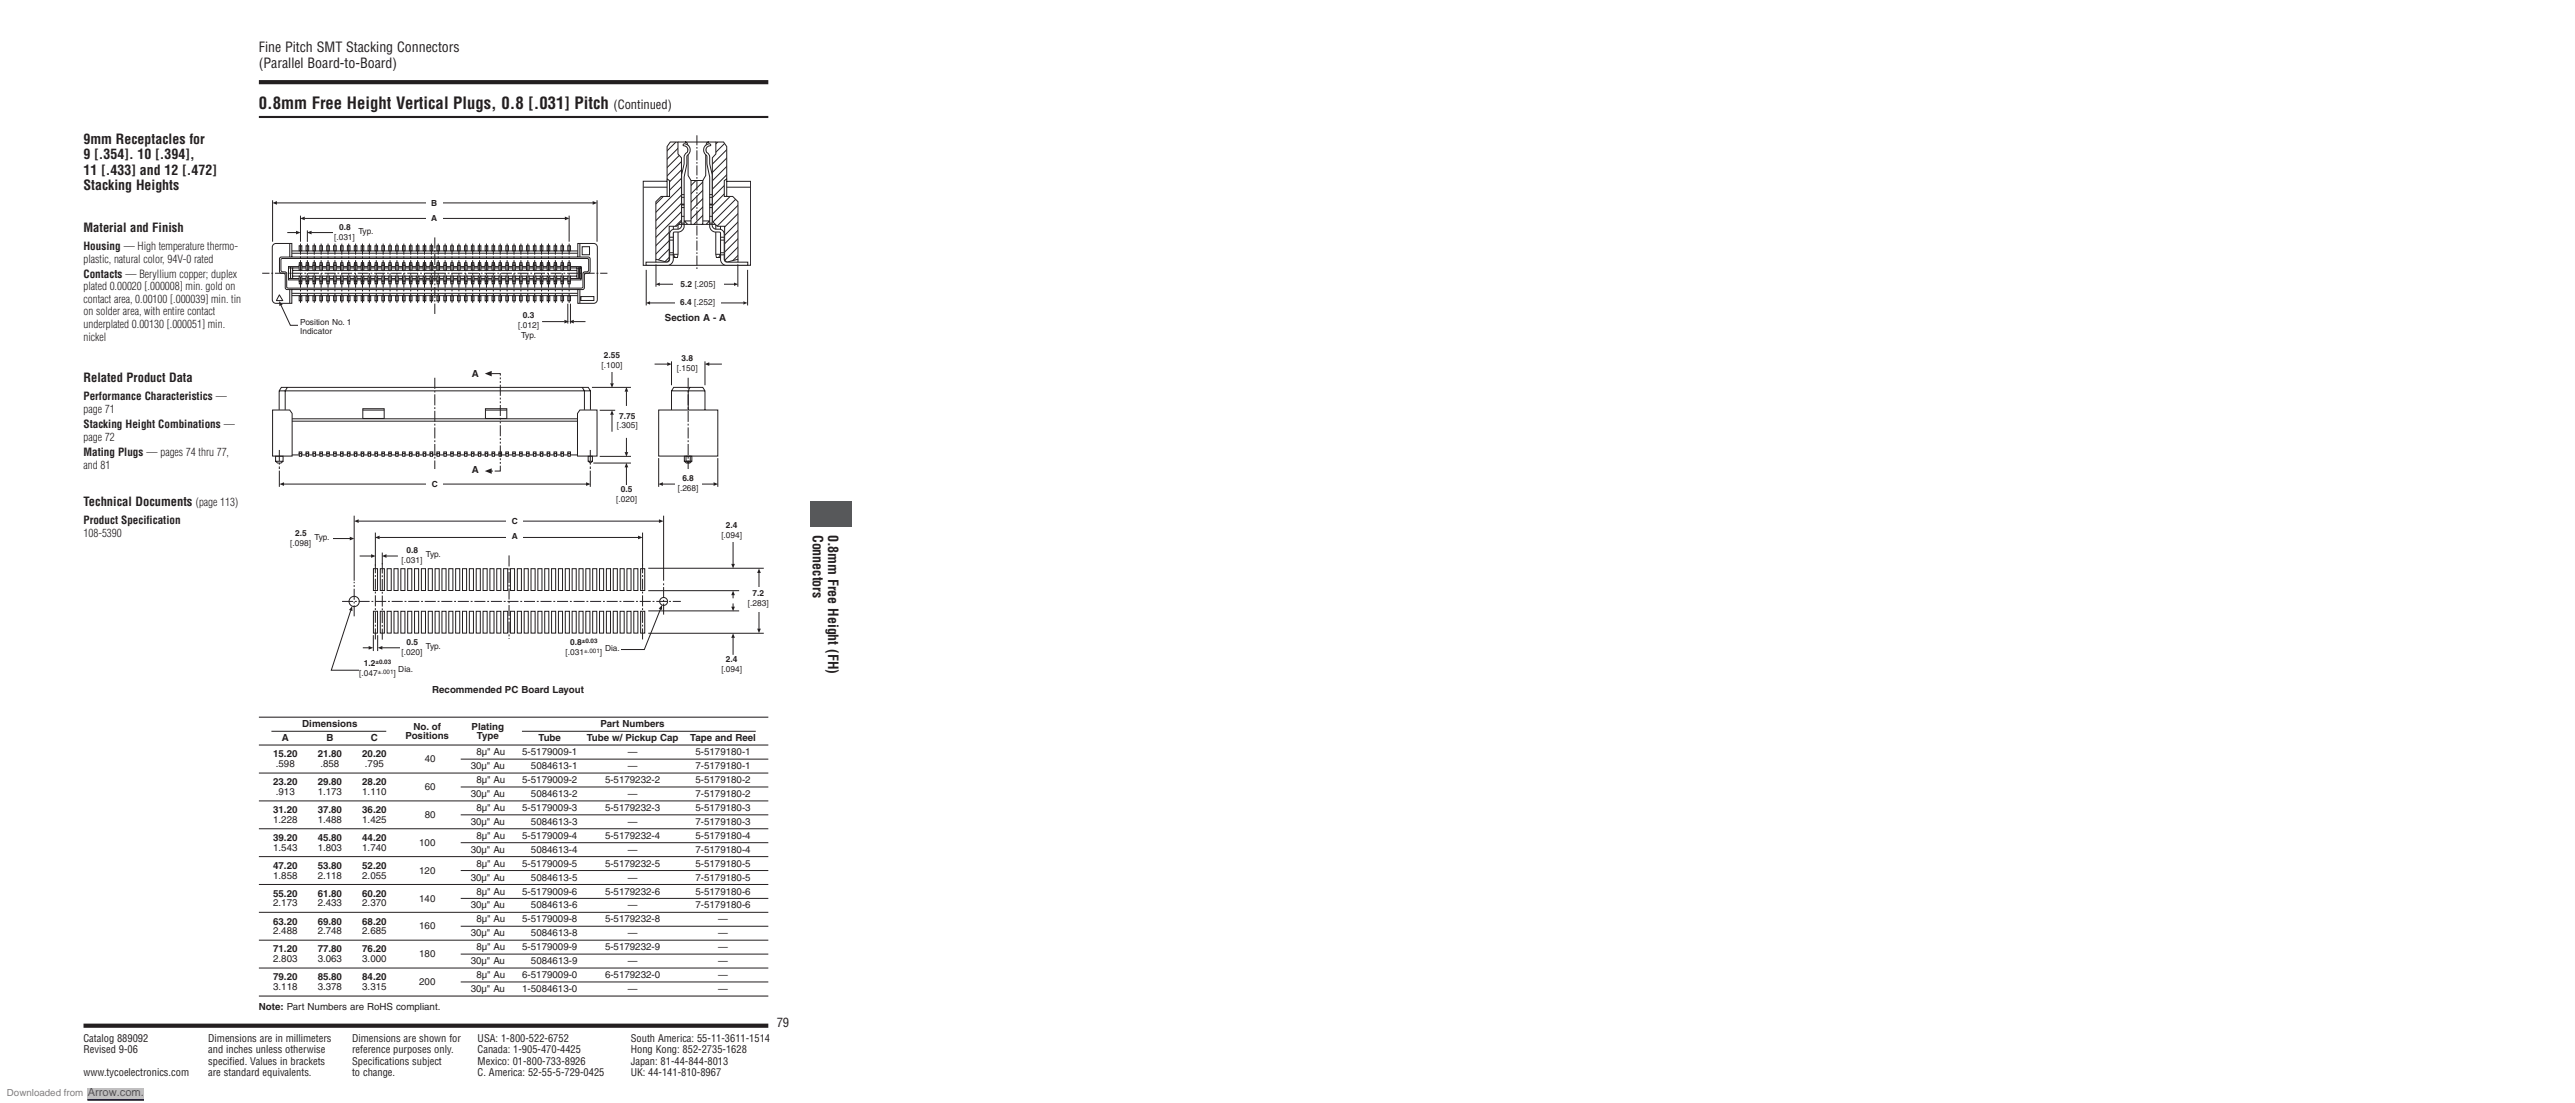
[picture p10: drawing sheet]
<svg xmlns="http://www.w3.org/2000/svg" width="653mm" height="279mm" viewBox="0 0 653 279" stroke-linecap="round" stroke-linejoin="round" font-family="sans-serif">
<defs><g id="words">
<text font-size="4.2" fill="#231f20" x="65.6" y="27.5">0.8mm Free Height Vertical Plugs, 0.8 [.031] Pitch</text>
<g font-size="3.5" fill="#231f20">
<text x="65.6" y="13.3">Fine Pitch SMT Stacking Connectors</text>
<text x="65.6" y="17.1">(Parallel Board-to-Board)</text>
<text x="21.2" y="36.5">9mm Receptacles for</text>
<text x="21.2" y="40.4">9 [.354]. 10 [.394],</text>
<text x="21.2" y="44.3">11 [.433] and 12 [.472]</text>
<text x="21.2" y="48.2">Stacking Heights</text>
<text x="206" y="135.5" transform="rotate(90 206 135.5)">Connectors</text>
<text x="209.9" y="135.5" transform="rotate(90 209.9 135.5)">0.8mm Free Height (FH)</text>
</g>
<g font-size="3.2" fill="#231f20">
<text x="155.5" y="27.5">(Continued)</text>
<text x="21.2" y="58.7">Material and Finish</text>
<text x="21.2" y="96.8">Related Product Data</text>
<text x="21.2" y="128.2">Technical Documents</text>
<text x="196.8" y="260.3">79</text>
</g>
<g font-size="2.8" fill="#231f20">
<text x="21.2" y="63.3">Housing — High temperature thermo-</text>
<text x="21.2" y="66.5">plastic, natural color, 94V-0 rated</text>
<text x="21.2" y="70.4">Contacts — Beryllium copper; duplex</text>
<text x="21.2" y="73.6">plated 0.00020 [.000008] min. gold on</text>
<text x="21.2" y="76.7">contact area, 0.00100 [.000039] min. tin</text>
<text x="21.2" y="79.9">on solder area, with entire contact</text>
<text x="21.2" y="83.1">underplated 0.00130 [.000051] min.</text>
<text x="21.2" y="86.3">nickel</text>
<text x="21.2" y="101.4">Performance Characteristics —</text>
<text x="21.2" y="104.6">page 71</text>
<text x="21.2" y="108.5">Stacking Height Combinations —</text>
<text x="21.2" y="111.7">page 72</text>
<text x="21.2" y="115.5">Mating Plugs — pages 74 thru 77,</text>
<text x="21.2" y="118.7">and 81</text>
<text x="49.7" y="128.2">(page 113)</text>
<text x="21.2" y="132.8">Product Specification</text>
<text x="21.2" y="136">108-5390</text>
</g>
<text font-size="2.8" fill="#00f" x="22.2" y="277.6">Arrow.com.</text>
<g font-size="2.6" fill="#231f20">
<text x="21.2" y="264">Catalog 889092</text>
<text x="21.2" y="266.9">Revised 9-06</text>
<text x="52.8" y="264">Dimensions are in millimeters</text>
<text x="52.8" y="266.9">and inches unless otherwise</text>
<text x="52.8" y="269.7">specified. Values in brackets</text>
<text x="89.2" y="266.9">reference purposes only.</text>
<text x="89.2" y="264">Dimensions are shown for</text>
<text x="89.2" y="269.7">Specifications subject</text>
<text x="121.1" y="264">USA: 1-800-522-6752</text>
<text x="121.1" y="266.9">Canada: 1-905-470-4425</text>
<text x="121.1" y="269.7">Mexico: 01-800-733-8926</text>
<text x="159.9" y="264">South America: 55-11-3611-1514</text>
<text x="159.9" y="266.9">Hong Kong: 852-2735-1628</text>
<text x="159.9" y="269.7">Japan: 81-44-844-8013</text>
<text x="21.2" y="272.5">www.tycoelectronics.com</text>
<text x="52.8" y="272.5">are standard equivalents.</text>
<text x="89.2" y="272.5">to change.</text>
<text x="121.1" y="272.5">C. America: 52-55-5-729-0425</text>
<text x="159.9" y="272.5">UK: 44-141-810-8967</text>
</g>
<g font-size="2.5" fill="#231f20">
<text x="168.5" y="81.4">Section A - A</text>
<text x="119.6" y="95.4">A</text>
<text x="119.6" y="119.9">A</text>
<text x="109.5" y="175.6">Recommended PC Board Layout</text>
<text x="76.6" y="184.3">Dimensions</text>
<text x="104.8" y="184.8">No. of</text>
<text x="119.5" y="184.8">Plating</text>
<text x="152.2" y="184.3">Part Numbers</text>
<text x="69.2" y="191.9">15.20</text>
<text x="71.4" y="187.8">A</text>
<text x="80.5" y="191.9">21.80</text>
<text x="82.7" y="187.8">B</text>
<text x="91.8" y="191.9">20.20</text>
<text x="94" y="187.8">C</text>
<text x="102.8" y="187.3">Positions</text>
<text x="120.7" y="191.3">8µ&quot; Au</text>
<text x="120.8" y="187.3">Type</text>
<text x="132.3" y="191.3">5-5179009-1</text>
<text x="136.5" y="187.8">Tube</text>
<text x="148.7" y="187.8">Tube w/ Pickup Cap</text>
<text x="159.1" y="191.3">—</text>
<text x="174.9" y="187.8">Tape and Reel</text>
<text x="176.3" y="191.3">5-5179180-1</text>
<text x="69.9" y="194.3">.598</text>
<text x="81.2" y="194.3">.858</text>
<text x="92.5" y="194.3">.795</text>
<text x="107.7" y="193.1">40</text>
<text x="119.3" y="194.9">30µ&quot; Au</text>
<text x="134.6" y="194.9">5084613-1</text>
<text x="159.1" y="194.9">—</text>
<text x="176.3" y="194.9">7-5179180-1</text>
<text x="69.2" y="198.9">23.20</text>
<text x="69.9" y="201.4">.913</text>
<text x="80.5" y="201.4">1.173</text>
<text x="80.5" y="198.9">29.80</text>
<text x="91.8" y="201.4">1.110</text>
<text x="91.8" y="198.9">28.20</text>
<text x="107.7" y="200.1">60</text>
<text x="119.3" y="201.9">30µ&quot; Au</text>
<text x="120.7" y="198.4">8µ&quot; Au</text>
<text x="132.3" y="198.4">5-5179009-2</text>
<text x="134.6" y="201.9">5084613-2</text>
<text x="153.3" y="198.4">5-5179232-2</text>
<text x="159.1" y="201.9">—</text>
<text x="176.3" y="201.9">7-5179180-2</text>
<text x="176.3" y="198.4">5-5179180-2</text>
<text x="69.2" y="206">31.20</text>
<text x="69.2" y="208.4">1.228</text>
<text x="80.5" y="206">37.80</text>
<text x="80.5" y="208.4">1.488</text>
<text x="91.8" y="206">36.20</text>
<text x="91.8" y="208.4">1.425</text>
<text x="107.7" y="207.2">80</text>
<text x="119.3" y="209">30µ&quot; Au</text>
<text x="120.7" y="205.4">8µ&quot; Au</text>
<text x="132.3" y="205.4">5-5179009-3</text>
<text x="134.6" y="209">5084613-3</text>
<text x="153.3" y="205.4">5-5179232-3</text>
<text x="159.1" y="209">—</text>
<text x="176.3" y="209">7-5179180-3</text>
<text x="176.3" y="205.4">5-5179180-3</text>
<text x="69.2" y="213">39.20</text>
<text x="69.2" y="215.5">1.543</text>
<text x="80.5" y="213">45.80</text>
<text x="80.5" y="215.5">1.803</text>
<text x="91.8" y="213">44.20</text>
<text x="91.8" y="215.5">1.740</text>
<text x="106.2" y="214.3">100</text>
<text x="120.7" y="212.5">8µ&quot; Au</text>
<text x="132.3" y="212.5">5-5179009-4</text>
<text x="153.3" y="212.5">5-5179232-4</text>
<text x="176.3" y="212.5">5-5179180-4</text>
<text x="69.2" y="220.1">47.20</text>
<text x="80.5" y="220.1">53.80</text>
<text x="91.8" y="220.1">52.20</text>
<text x="106.2" y="221.3">120</text>
<text x="119.3" y="216">30µ&quot; Au</text>
<text x="120.7" y="219.5">8µ&quot; Au</text>
<text x="132.3" y="219.5">5-5179009-5</text>
<text x="134.6" y="216">5084613-4</text>
<text x="153.3" y="219.5">5-5179232-5</text>
<text x="159.1" y="216">—</text>
<text x="176.3" y="216">7-5179180-4</text>
<text x="176.3" y="219.5">5-5179180-5</text>
<text x="69.2" y="222.5">1.858</text>
<text x="69.2" y="227.1">55.20</text>
<text x="80.5" y="222.5">2.118</text>
<text x="80.5" y="227.1">61.80</text>
<text x="91.8" y="222.5">2.055</text>
<text x="91.8" y="227.1">60.20</text>
<text x="119.3" y="223.1">30µ&quot; Au</text>
<text x="120.7" y="226.6">8µ&quot; Au</text>
<text x="132.3" y="226.6">5-5179009-6</text>
<text x="134.6" y="223.1">5084613-5</text>
<text x="153.3" y="226.6">5-5179232-6</text>
<text x="159.1" y="223.1">—</text>
<text x="176.3" y="223.1">7-5179180-5</text>
<text x="176.3" y="226.6">5-5179180-6</text>
<text x="69.2" y="229.6">2.173</text>
<text x="80.5" y="229.6">2.433</text>
<text x="91.8" y="229.6">2.370</text>
<text x="106.2" y="228.4">140</text>
<text x="119.3" y="230.1">30µ&quot; Au</text>
<text x="120.7" y="233.7">8µ&quot; Au</text>
<text x="132.3" y="233.7">5-5179009-8</text>
<text x="134.6" y="230.1">5084613-6</text>
<text x="153.3" y="233.7">5-5179232-8</text>
<text x="159.1" y="230.1">—</text>
<text x="176.3" y="230.1">7-5179180-6</text>
<text x="182" y="233.7">—</text>
<text x="69.2" y="234.2">63.20</text>
<text x="69.2" y="236.7">2.488</text>
<text x="80.5" y="234.2">69.80</text>
<text x="80.5" y="236.7">2.748</text>
<text x="91.8" y="234.2">68.20</text>
<text x="91.8" y="236.7">2.685</text>
<text x="106.2" y="235.4">160</text>
<text x="119.3" y="237.2">30µ&quot; Au</text>
<text x="134.6" y="237.2">5084613-8</text>
<text x="159.1" y="237.2">—</text>
<text x="182" y="237.2">—</text>
<text x="69.2" y="241.2">71.20</text>
<text x="69.2" y="243.7">2.803</text>
<text x="80.5" y="241.2">77.80</text>
<text x="80.5" y="243.7">3.063</text>
<text x="91.8" y="241.2">76.20</text>
<text x="91.8" y="243.7">3.000</text>
<text x="106.2" y="242.5">180</text>
<text x="119.3" y="244.2">30µ&quot; Au</text>
<text x="120.7" y="240.7">8µ&quot; Au</text>
<text x="132.3" y="240.7">5-5179009-9</text>
<text x="134.6" y="244.2">5084613-9</text>
<text x="153.3" y="240.7">5-5179232-9</text>
<text x="159.1" y="244.2">—</text>
<text x="182" y="244.2">—</text>
<text x="182" y="240.7">—</text>
<text x="69.2" y="248.3">79.20</text>
<text x="69.2" y="250.8">3.118</text>
<text x="80.5" y="248.3">85.80</text>
<text x="80.5" y="250.8">3.378</text>
<text x="91.8" y="248.3">84.20</text>
<text x="91.8" y="250.8">3.315</text>
<text x="106.2" y="249.5">200</text>
<text x="119.3" y="251.3">30µ&quot; Au</text>
<text x="120.7" y="247.8">8µ&quot; Au</text>
<text x="132.3" y="247.8">6-5179009-0</text>
<text x="132.3" y="251.3">1-5084613-0</text>
<text x="153.3" y="247.8">6-5179232-0</text>
<text x="159.1" y="251.3">—</text>
<text x="182" y="251.3">—</text>
<text x="182" y="247.8">—</text>
<text x="65.6" y="255.9">Note: Part Numbers are RoHS compliant.</text>
</g>
<text font-size="2.5" fill="#808080" x="1.8" y="277.6">Downloaded from</text>
<g font-size="2.1" fill="#231f20">
<text x="109.3" y="52.2">B</text>
<text x="86" y="58.2">0.8</text>
<text x="90.8" y="59.3">Typ.</text>
<text x="109.3" y="55.9">A</text>
<text x="84.7" y="60.7">[.031]</text>
<text x="172.4" y="77.2">6.4 [.252]</text>
<text x="172.5" y="72.6">5.2 [.205]</text>
<text x="76.1" y="82.2">Position No. 1</text>
<text x="131.3" y="83.1">[.012]</text>
<text x="132.5" y="80.6">0.3</text>
<text x="76.1" y="84.7">Indicator</text>
<text x="132.1" y="85.6">Typ.</text>
<text x="152.5" y="93.2">[.100]</text>
<text x="153.1" y="90.7">2.55</text>
<text x="171.5" y="93.9">[.150]</text>
<text x="172.7" y="91.4">3.8</text>
<text x="157" y="106">7.75</text>
<text x="156.4" y="108.5">[.305]</text>
<text x="109.5" y="123.3">C</text>
<text x="157.4" y="124.7">0.5</text>
<text x="171.8" y="124.3">[.268]</text>
<text x="172.9" y="121.8">6.8</text>
<text x="156.2" y="127.2">[.020]</text>
<text x="74.8" y="135.8">2.5</text>
<text x="79.7" y="136.9">Typ.</text>
<text x="129.8" y="132.8">C</text>
<text x="129.8" y="136.6">A</text>
<text x="182.8" y="136.2">[.094]</text>
<text x="184" y="133.7">2.4</text>
<text x="73.6" y="138.3">[.098]</text>
<text x="101.8" y="142.5">[.031]</text>
<text x="103.1" y="140">0.8</text>
<text x="108" y="141.1">Typ.</text>
<text x="189.6" y="153.5">[.283]</text>
<text x="190.8" y="151.1">7.2</text>
<text x="101.8" y="165.8">[.020]</text>
<text x="103.1" y="163.4">0.5</text>
<text x="108" y="164.4">Typ.</text>
<text x="143.3" y="165.8">[.031</text>
<text x="144.5" y="163.4">0.8</text>
<text x="152.1" y="165.8">]</text>
<text x="153.3" y="164.9">Dia.</text>
<text x="184" y="167.8">2.4</text>
<text x="91" y="171.1">[.047</text>
<text x="92.2" y="168.6">1.2</text>
<text x="99.8" y="171.1">]</text>
<text x="101" y="170.2">Dia.</text>
<text x="182.8" y="170.3">[.094]</text>
</g>
<g font-size="1.6" fill="#231f20">
<text x="147.5" y="163">±0.03</text>
<text x="148" y="165.5">±.001</text>
<text x="95.2" y="168.3">±0.03</text>
<text x="95.7" y="170.7">±.001</text>
</g>
</g></defs>
<path d="M21.2 259.8h173.5" fill="none" stroke="#231f20" stroke-width="1.1" stroke-linecap="butt"/>
<path d="M65.6 24.3h129.1v4.3h-129.1z" fill="#fff"/>
<path d="M65.6 29.6h129.1" fill="none" stroke="#231f20" stroke-width=".53"/>
<path d="M65.6 20.8h129.1" fill="none" stroke="#231f20" stroke-width="1.1" stroke-linecap="butt"/>
<g fill="#fff">
<path d="M21.2 9.5h40.2v18.6h-40.2z"/>
<path d="M165.9 12.2h28.8v5.8h-28.8z"/>
</g>
<path d="M205.3 127h10.6v6.3h-10.6z" fill="#57585a"/>
<g fill="#fff">
<path d="M21.2 33.9h40.2v221.5h-40.2z"/>
<path d="M65.6 50h117.5v74.4h-117.5z"/>
</g>
<path d="M123 103.5h5.5v2.5h-5.5zM173.4 115.6h2v1.2h-2zM173.4 116.8l.6 .5h.8l.6-.5" fill="none" stroke="#231f20" stroke-width=".25"/>
<g fill="#fff" stroke="#231f20" stroke-width=".25">
<path d="M143.9 74.9h.7v1.3h-.7z"/>
<path d="M142.2 74.9h.6v1.3h-.6z"/>
<path d="M140.4 74.9h.7v1.3h-.7z"/>
<path d="M138.7 74.9h.6v1.3h-.6z"/>
<path d="M136.9 74.9h.7v1.3h-.7z"/>
<path d="M135.2 74.9h.7v1.3h-.7z"/>
<path d="M133.4 74.9h.7v1.3h-.7z"/>
<path d="M131.7 74.9h.7v1.3h-.7z"/>
<path d="M129.9 74.9h.7v1.3h-.7z"/>
<path d="M128.2 74.9h.7v1.3h-.7z"/>
<path d="M126.5 74.9h.6v1.3h-.6z"/>
<path d="M124.7 74.9h.7v1.3h-.7z"/>
<path d="M123 74.9h.6v1.3h-.6z"/>
<path d="M121.2 74.9h.7v1.3h-.7z"/>
<path d="M119.5 74.9h.6v1.3h-.6z"/>
<path d="M117.7 74.9h.7v1.3h-.7z"/>
<path d="M116 74.9h.6v1.3h-.6z"/>
<path d="M114.2 74.9h.7v1.3h-.7z"/>
<path d="M112.5 74.9h.7v1.3h-.7z"/>
<path d="M110.7 74.9h.7v1.3h-.7z"/>
</g>
<path d="M110.2 74.9h36.2M110.2 74.3h36.2" fill="none" stroke="#231f20" stroke-width=".25"/>
<g fill="#fff" stroke="#231f20" stroke-width=".25">
<path d="M143.9 62.3h.7v1.2h-.7z"/>
<path d="M142.2 62.3h.6v1.2h-.6z"/>
<path d="M140.4 62.3h.7v1.2h-.7z"/>
<path d="M138.7 62.3h.6v1.2h-.6z"/>
<path d="M136.9 62.3h.7v1.2h-.7z"/>
<path d="M135.2 62.3h.7v1.2h-.7z"/>
<path d="M133.4 62.3h.7v1.2h-.7z"/>
<path d="M131.7 62.3h.7v1.2h-.7z"/>
<path d="M129.9 62.3h.7v1.2h-.7z"/>
<path d="M128.2 62.3h.7v1.2h-.7z"/>
<path d="M126.5 62.3h.6v1.2h-.6z"/>
<path d="M124.7 62.3h.7v1.2h-.7z"/>
<path d="M123 62.3h.6v1.2h-.6z"/>
<path d="M121.2 62.3h.7v1.2h-.7z"/>
<path d="M119.5 62.3h.6v1.2h-.6z"/>
<path d="M117.7 62.3h.7v1.2h-.7z"/>
<path d="M116 62.3h.6v1.2h-.6z"/>
<path d="M114.2 62.3h.7v1.2h-.7z"/>
<path d="M112.5 62.3h.7v1.2h-.7z"/>
<path d="M110.7 62.3h.7v1.2h-.7z"/>
</g>
<g fill="none" stroke="#231f20" stroke-width=".25">
<path d="M110.2 65.1h38.9l.5 .5v3.1l-.3 .4-1.1 .3-.1 3.5-.5 .5h-37.4M110.2 65.5h38.5l.5 .3v2.6l-.5 .5a.69 .69 0 0 0-1 .4v3.4l-.4 .3h-37.1M110.2 67.5h37.1v3.4h-37.1M110.2 63.6h36.2M110.2 64.1h36.2M110.2 70.6h36M110.2 67.9h36M110.2 68.5h36M110.2 69.9h36M146.2 67.9h.6v2.7h-.6zM146.4 65.1v-3.4h4.1a.93 .93 0 0 1 .9 .9v13.3a.93 .93 0 0 1-.9 .9h-4.1v-3.4M146.8 67.9h.5v2.7h-.5z"/>
<path d="M147 61.7v3.4M147 73.3v3.5M147.2 75.1h3.3v1h-3.3zM147.6 62.5h1.8v2h-1.8z"/>
</g>
<path d="M110.2 69.2h43.8" fill="none" stroke="#231f20" stroke-width=".25" stroke-dasharray="2.8 .5 .5 .5" stroke-linecap="butt"/>
<g fill="#fff" stroke="#231f20" stroke-width=".25">
<path d="M143.9 69.9h.7v1.3h-.7z"/>
<path d="M143.9 71.2h.7l-.1 .7h-.5z"/>
<path d="M143.9 67.2h.7v1.3h-.7z"/>
<path d="M144 66.5h.5l.1 .7h-.7z"/>
</g>
<path d="M144.2 61.7v15" fill="none" stroke="#231f20" stroke-width=".25" stroke-dasharray="2.8 .5 .5 .5" stroke-linecap="butt"/>
<g fill="#fff" stroke="#231f20" stroke-width=".25">
<path d="M142.2 69.9h.6v1.3h-.6z"/>
<path d="M142.2 71.2h.6v.7h-.6z"/>
<path d="M142.2 67.2h.6v1.3h-.6z"/>
<path d="M142.2 66.5h.6v.7h-.6z"/>
</g>
<path d="M142.5 61.7v15" fill="none" stroke="#231f20" stroke-width=".25" stroke-dasharray="2.8 .5 .5 .5" stroke-linecap="butt"/>
<g fill="#fff" stroke="#231f20" stroke-width=".25">
<path d="M140.4 69.9h.7v1.3h-.7z"/>
<path d="M140.4 71.2h.7l-.1 .7h-.5z"/>
<path d="M140.4 67.2h.7v1.3h-.7z"/>
<path d="M140.5 66.5h.5l.1 .7h-.7z"/>
</g>
<path d="M140.8 61.7v15" fill="none" stroke="#231f20" stroke-width=".25" stroke-dasharray="2.8 .5 .5 .5" stroke-linecap="butt"/>
<g fill="#fff" stroke="#231f20" stroke-width=".25">
<path d="M138.7 69.9h.6v1.3h-.6z"/>
<path d="M138.7 71.2h.6v.7h-.6z"/>
<path d="M138.7 67.2h.6v1.3h-.6z"/>
<path d="M138.7 66.5h.6v.7h-.6z"/>
</g>
<path d="M139 61.7v15" fill="none" stroke="#231f20" stroke-width=".25" stroke-dasharray="2.8 .5 .5 .5" stroke-linecap="butt"/>
<g fill="#fff" stroke="#231f20" stroke-width=".25">
<path d="M136.9 69.9h.7v1.3h-.7z"/>
<path d="M136.9 71.2h.7v.7h-.6z"/>
<path d="M136.9 67.2h.7v1.3h-.7z"/>
<path d="M137 66.5h.6v.7h-.7z"/>
</g>
<path d="M137.3 61.7v15" fill="none" stroke="#231f20" stroke-width=".25" stroke-dasharray="2.8 .5 .5 .5" stroke-linecap="butt"/>
<g fill="#fff" stroke="#231f20" stroke-width=".25">
<path d="M135.2 69.9h.7v1.3h-.7z"/>
<path d="M135.2 71.2h.7l-.1 .7h-.6z"/>
<path d="M135.2 67.2h.7v1.3h-.7z"/>
<path d="M135.2 66.5h.6l.1 .7h-.7z"/>
</g>
<path d="M135.5 61.7v15" fill="none" stroke="#231f20" stroke-width=".25" stroke-dasharray="2.8 .5 .5 .5" stroke-linecap="butt"/>
<g fill="#fff" stroke="#231f20" stroke-width=".25">
<path d="M133.4 69.9h.7v1.3h-.7z"/>
<path d="M133.4 71.2h.7v.7h-.6z"/>
<path d="M133.4 67.2h.7v1.3h-.7z"/>
<path d="M133.5 66.5h.6v.7h-.7z"/>
</g>
<path d="M133.8 61.7v15" fill="none" stroke="#231f20" stroke-width=".25" stroke-dasharray="2.8 .5 .5 .5" stroke-linecap="butt"/>
<g fill="#fff" stroke="#231f20" stroke-width=".25">
<path d="M131.7 69.9h.7v1.3h-.7z"/>
<path d="M131.7 71.2h.7l-.1 .7h-.6z"/>
<path d="M131.7 67.2h.7v1.3h-.7z"/>
<path d="M131.7 66.5h.6l.1 .7h-.7z"/>
</g>
<path d="M132 61.7v15" fill="none" stroke="#231f20" stroke-width=".25" stroke-dasharray="2.8 .5 .5 .5" stroke-linecap="butt"/>
<g fill="#fff" stroke="#231f20" stroke-width=".25">
<path d="M129.9 69.9h.7v1.3h-.7z"/>
<path d="M129.9 71.2h.7v.7h-.6z"/>
<path d="M129.9 67.2h.7v1.3h-.7z"/>
<path d="M130 66.5h.6v.7h-.7z"/>
</g>
<path d="M130.3 61.7v15" fill="none" stroke="#231f20" stroke-width=".25" stroke-dasharray="2.8 .5 .5 .5" stroke-linecap="butt"/>
<g fill="#fff" stroke="#231f20" stroke-width=".25">
<path d="M128.2 69.9h.7v1.3h-.7z"/>
<path d="M128.2 71.2h.7l-.1 .7h-.6z"/>
<path d="M128.2 67.2h.7v1.3h-.7z"/>
<path d="M128.2 66.5h.6l.1 .7h-.7z"/>
</g>
<path d="M128.5 61.7v15" fill="none" stroke="#231f20" stroke-width=".25" stroke-dasharray="2.8 .5 .5 .5" stroke-linecap="butt"/>
<g fill="#fff" stroke="#231f20" stroke-width=".25">
<path d="M126.5 69.9h.6v1.3h-.6z"/>
<path d="M126.5 71.2h.6v.7h-.6z"/>
<path d="M126.5 67.2h.6v1.3h-.6z"/>
<path d="M126.5 66.5h.6v.7h-.6z"/>
</g>
<path d="M126.8 61.7v15" fill="none" stroke="#231f20" stroke-width=".25" stroke-dasharray="2.8 .5 .5 .5" stroke-linecap="butt"/>
<g fill="#fff" stroke="#231f20" stroke-width=".25">
<path d="M124.7 69.9h.7v1.3h-.7z"/>
<path d="M124.7 71.2h.7l-.1 .7h-.5z"/>
<path d="M124.7 67.2h.7v1.3h-.7z"/>
<path d="M124.8 66.5h.5l.1 .7h-.7z"/>
</g>
<path d="M125 61.7v15" fill="none" stroke="#231f20" stroke-width=".25" stroke-dasharray="2.8 .5 .5 .5" stroke-linecap="butt"/>
<g fill="#fff" stroke="#231f20" stroke-width=".25">
<path d="M123 69.9h.6v1.3h-.6z"/>
<path d="M123 71.2h.6v.7h-.6z"/>
<path d="M123 67.2h.6v1.3h-.6z"/>
<path d="M123 66.5h.6v.7h-.6z"/>
</g>
<path d="M123.3 61.7v15" fill="none" stroke="#231f20" stroke-width=".25" stroke-dasharray="2.8 .5 .5 .5" stroke-linecap="butt"/>
<g fill="#fff" stroke="#231f20" stroke-width=".25">
<path d="M121.2 69.9h.7v1.3h-.7z"/>
<path d="M121.2 71.2h.7l-.1 .7h-.5z"/>
<path d="M121.2 67.2h.7v1.3h-.7z"/>
<path d="M121.3 66.5h.5l.1 .7h-.7z"/>
</g>
<path d="M121.5 61.7v15" fill="none" stroke="#231f20" stroke-width=".25" stroke-dasharray="2.8 .5 .5 .5" stroke-linecap="butt"/>
<g fill="#fff" stroke="#231f20" stroke-width=".25">
<path d="M119.5 69.9h.6v1.3h-.6z"/>
<path d="M119.5 71.2h.6v.7h-.6z"/>
<path d="M119.5 67.2h.6v1.3h-.6z"/>
<path d="M119.5 66.5h.6v.7h-.6z"/>
</g>
<path d="M119.8 61.7v15" fill="none" stroke="#231f20" stroke-width=".25" stroke-dasharray="2.8 .5 .5 .5" stroke-linecap="butt"/>
<g fill="#fff" stroke="#231f20" stroke-width=".25">
<path d="M117.7 69.9h.7v1.3h-.7z"/>
<path d="M117.7 71.2h.7l-.1 .7h-.5z"/>
<path d="M117.7 67.2h.7v1.3h-.7z"/>
<path d="M117.8 66.5h.5l.1 .7h-.7z"/>
</g>
<path d="M118.1 61.7v15" fill="none" stroke="#231f20" stroke-width=".25" stroke-dasharray="2.8 .5 .5 .5" stroke-linecap="butt"/>
<g fill="#fff" stroke="#231f20" stroke-width=".25">
<path d="M116 69.9h.6v1.3h-.6z"/>
<path d="M116 71.2h.6v.7h-.6z"/>
<path d="M116 67.2h.6v1.3h-.6z"/>
<path d="M116 66.5h.6v.7h-.6z"/>
</g>
<path d="M116.3 61.7v15" fill="none" stroke="#231f20" stroke-width=".25" stroke-dasharray="2.8 .5 .5 .5" stroke-linecap="butt"/>
<g fill="#fff" stroke="#231f20" stroke-width=".25">
<path d="M114.2 69.9h.7v1.3h-.7z"/>
<path d="M114.2 71.2h.7v.7h-.6z"/>
<path d="M114.2 67.2h.7v1.3h-.7z"/>
<path d="M114.3 66.5h.6v.7h-.7z"/>
</g>
<path d="M114.6 61.7v15" fill="none" stroke="#231f20" stroke-width=".25" stroke-dasharray="2.8 .5 .5 .5" stroke-linecap="butt"/>
<g fill="#fff" stroke="#231f20" stroke-width=".25">
<path d="M112.5 69.9h.7v1.3h-.7z"/>
<path d="M112.5 71.2h.7l-.1 .7h-.6z"/>
<path d="M112.5 67.2h.7v1.3h-.7z"/>
<path d="M112.5 66.5h.6l.1 .7h-.7z"/>
</g>
<path d="M112.8 61.7v15" fill="none" stroke="#231f20" stroke-width=".25" stroke-dasharray="2.8 .5 .5 .5" stroke-linecap="butt"/>
<g fill="#fff" stroke="#231f20" stroke-width=".25">
<path d="M110.7 69.9h.7v1.3h-.7z"/>
<path d="M110.7 71.2h.7v.7h-.6z"/>
<path d="M110.7 67.2h.7v1.3h-.7z"/>
<path d="M110.8 66.5h.6v.7h-.7z"/>
</g>
<path d="M111.1 61.7v15M174.4 95.7v23.1M149.6 114v4.8" fill="none" stroke="#231f20" stroke-width=".25" stroke-dasharray="2.8 .5 .5 .5" stroke-linecap="butt"/>
<g fill="none" stroke="#231f20" stroke-width=".25">
<path d="M110.2 55.3h33M144.2 54.6v6.6M151.3 50.7v10.5M110.2 98.1h38.9l.6 .9v4.8M110.2 99h39.5M147.6 98.1l.5 .9v4.8M174.4 98.1h3.7l.6 .9v4.8M174.4 99h4.3M174.9 98.1l-.5 .9v4.8M110.2 106.1h36.2M110.2 106.7h36.2M110.2 115.2h36.2"/>
<path d="M123 103.9h5.5M147 103.9h4.3v11.6h-4.9v-10.8zM149.1 115.6h1.1v1.2h-1.1zM149.1 116.8l.5 .5 .6-.5M173.9 115.6h1.1v1.2h-1.1zM173.9 116.8l.5 .5 .6-.5M174.4 103.9h7.5v11.6h-7.5"/>
</g>
<path d="M143.2 54.9l1.1 .4-1.1 .5z" fill-rule="evenodd" fill="#231f20"/>
<path d="M110.2 51.4h40.1" fill="none" stroke="#231f20" stroke-width=".25"/>
<path d="M150.2 50.9l1.2 .5-1.2 .5z" fill-rule="evenodd" fill="#231f20"/>
<path d="M178.7 91.5v6.1M179.7 92.2h3.3" fill="none" stroke="#231f20" stroke-width=".25"/>
<path d="M178.6 92.2l1.2-.4v.9z" fill-rule="evenodd" fill="#231f20"/>
<path d="M181.9 116v7.3M174.2 122.6h6.7" fill="none" stroke="#231f20" stroke-width=".25"/>
<path d="M180.9 122.2l1.1 .4-1.1 .5z" fill-rule="evenodd" fill="#231f20"/>
<path d="M149.6 119.2v4.1M110.2 122.6h38.4" fill="none" stroke="#231f20" stroke-width=".25"/>
<path d="M148.5 122.2l1.2 .4-1.2 .5z" fill-rule="evenodd" fill="#231f20"/>
<path d="M165.9 92.2h3.3M170.2 99h4.2M170.2 91.5v6.1M174.4 98.1h-3.7l-.5 .9v4.8M174.4 103.9h-7.5v11.6h7.5" fill="none" stroke="#231f20" stroke-width=".25"/>
<path d="M169.1 91.8l1.2 .4-1.2 .5z" fill-rule="evenodd" fill="#231f20"/>
<path d="M166.9 116v7.3M167.9 122.6h6.8" fill="none" stroke="#231f20" stroke-width=".25"/>
<path d="M166.9 122.6l1.1-.4v.9z" fill-rule="evenodd" fill="#231f20"/>
<g fill="none" stroke="#231f20" stroke-width=".25">
<path d="M70.8 99h39.4M72.8 98.1l-.5 .9v4.8M110.2 98.1h-38.9l-.5 .9v4.8M69.1 103.9h4.3l.6 .8v10.8h-4.9zM69.8 115.6h1.9v1.2h-1.9zM69.8 116.8l.6 .5h.8l.5-.5M70.8 119.2v4.1M74 106.1h36.2M74 106.7h36.2M74 115.2h36.2M92 103.5h5.4v2.5h-5.4zM92 103.9h5.4"/>
<path d="M71.9 122.6h38.3"/>
</g>
<path d="M70.8 114v4.8" fill="none" stroke="#231f20" stroke-width=".25" stroke-dasharray="2.8 .5 .5 .5" stroke-linecap="butt"/>
<path d="M70.8 122.6l1.2-.4v.9z" fill-rule="evenodd" fill="#231f20"/>
<g fill="#fff" stroke="#231f20" stroke-width=".25">
<path d="M75.8 74.9h.7v1.3h-.7z"/>
<path d="M77.6 74.9h.6v1.3h-.6z"/>
<path d="M79.3 74.9h.7v1.3h-.7z"/>
<path d="M81.1 74.9h.6v1.3h-.6z"/>
<path d="M82.8 74.9h.7v1.3h-.7z"/>
<path d="M84.6 74.9h.6v1.3h-.6z"/>
<path d="M86.3 74.9h.7v1.3h-.7z"/>
<path d="M88 74.9h.7v1.3h-.7z"/>
<path d="M89.8 74.9h.7v1.3h-.7z"/>
<path d="M91.5 74.9h.7v1.3h-.7z"/>
<path d="M93.3 74.9h.7v1.3h-.7z"/>
<path d="M95 74.9h.7v1.3h-.7z"/>
<path d="M96.8 74.9h.6v1.3h-.6z"/>
<path d="M98.5 74.9h.7v1.3h-.7z"/>
<path d="M100.3 74.9h.6v1.3h-.6z"/>
<path d="M102 74.9h.7v1.3h-.7z"/>
<path d="M103.8 74.9h.6v1.3h-.6z"/>
<path d="M105.5 74.9h.7v1.3h-.7z"/>
<path d="M107.3 74.9h.6v1.3h-.6z"/>
<path d="M109 74.9h.7v1.3h-.7z"/>
</g>
<path d="M74 74.9h36.2M74 74.3h36.2" fill="none" stroke="#231f20" stroke-width=".25"/>
<g fill="#fff" stroke="#231f20" stroke-width=".25">
<path d="M75.8 62.3h.7v1.2h-.7z"/>
<path d="M77.6 62.3h.6v1.2h-.6z"/>
<path d="M79.3 62.3h.7v1.2h-.7z"/>
<path d="M81.1 62.3h.6v1.2h-.6z"/>
<path d="M82.8 62.3h.7v1.2h-.7z"/>
<path d="M84.6 62.3h.6v1.2h-.6z"/>
<path d="M86.3 62.3h.7v1.2h-.7z"/>
<path d="M88 62.3h.7v1.2h-.7z"/>
<path d="M89.8 62.3h.7v1.2h-.7z"/>
<path d="M91.5 62.3h.7v1.2h-.7z"/>
<path d="M93.3 62.3h.7v1.2h-.7z"/>
<path d="M95 62.3h.7v1.2h-.7z"/>
<path d="M96.8 62.3h.6v1.2h-.6z"/>
<path d="M98.5 62.3h.7v1.2h-.7z"/>
<path d="M100.3 62.3h.6v1.2h-.6z"/>
<path d="M102 62.3h.7v1.2h-.7z"/>
<path d="M103.8 62.3h.6v1.2h-.6z"/>
<path d="M105.5 62.3h.7v1.2h-.7z"/>
<path d="M107.3 62.3h.6v1.2h-.6z"/>
<path d="M109 62.3h.7v1.2h-.7z"/>
</g>
<g fill="none" stroke="#231f20" stroke-width=".25">
<path d="M73.1 67.9h.5v2.7h-.5zM73.4 61.7v3.4M73.4 73.3v3.5M73.6 67.9h.6v2.7h-.6zM74 65.1v-3.4h-4.1a.93 .93 0 0 0-.9 .9v13.3a.93 .93 0 0 0 .9 .9h4.1v-3.4M74 63.6h36.2M74 64.1h36.2M74.2 70.6h36M74.2 67.9h36M74.2 68.5h36M74.2 69.9h36M110.2 65.1h-38.9l-.5 .5v3.1l.3 .4 1.1 .3 .1 3.5 .5 .5h37.4"/>
<path d="M110.2 65.5h-38.5l-.5 .3v2.6l.5 .5a.69 .69 0 0 1 1 .4v3.4l.4 .3h37.1M110.2 67.5h-37.1v3.4h37.1"/>
</g>
<path d="M110.2 69.2h-43.7" fill="none" stroke="#231f20" stroke-width=".25" stroke-dasharray="2.8 .5 .5 .5" stroke-linecap="butt"/>
<g fill="#fff" stroke="#231f20" stroke-width=".25">
<path d="M75.8 69.9h.7v1.3h-.7z"/>
<path d="M75.8 71.2h.7l-.1 .7h-.5z"/>
<path d="M75.8 67.2h.7v1.3h-.7z"/>
<path d="M75.9 66.5h.5l.1 .7h-.7z"/>
</g>
<path d="M76.2 61.7v15" fill="none" stroke="#231f20" stroke-width=".25" stroke-dasharray="2.8 .5 .5 .5" stroke-linecap="butt"/>
<g fill="#fff" stroke="#231f20" stroke-width=".25">
<path d="M77.6 69.9h.6v1.3h-.6z"/>
<path d="M77.6 71.2h.6v.7h-.6z"/>
<path d="M77.6 67.2h.6v1.3h-.6z"/>
<path d="M77.6 66.5h.6v.7h-.6z"/>
</g>
<path d="M77.9 61.7v15" fill="none" stroke="#231f20" stroke-width=".25" stroke-dasharray="2.8 .5 .5 .5" stroke-linecap="butt"/>
<g fill="#fff" stroke="#231f20" stroke-width=".25">
<path d="M79.3 69.9h.7v1.3h-.7z"/>
<path d="M79.3 71.2h.7l-.1 .7h-.5z"/>
<path d="M79.3 67.2h.7v1.3h-.7z"/>
<path d="M79.4 66.5h.5l.1 .7h-.7z"/>
</g>
<path d="M79.7 61.7v15" fill="none" stroke="#231f20" stroke-width=".25" stroke-dasharray="2.8 .5 .5 .5" stroke-linecap="butt"/>
<g fill="#fff" stroke="#231f20" stroke-width=".25">
<path d="M81.1 69.9h.6v1.3h-.6z"/>
<path d="M81.1 71.2h.6v.7h-.6z"/>
<path d="M81.1 67.2h.6v1.3h-.6z"/>
<path d="M81.1 66.5h.6v.7h-.6z"/>
</g>
<path d="M81.4 61.7v15" fill="none" stroke="#231f20" stroke-width=".25" stroke-dasharray="2.8 .5 .5 .5" stroke-linecap="butt"/>
<g fill="#fff" stroke="#231f20" stroke-width=".25">
<path d="M82.8 69.9h.7v1.3h-.7z"/>
<path d="M82.8 71.2h.7l-.1 .7h-.5z"/>
<path d="M82.8 67.2h.7v1.3h-.7z"/>
<path d="M82.9 66.5h.5l.1 .7h-.7z"/>
</g>
<path d="M83.1 61.7v15" fill="none" stroke="#231f20" stroke-width=".25" stroke-dasharray="2.8 .5 .5 .5" stroke-linecap="butt"/>
<g fill="#fff" stroke="#231f20" stroke-width=".25">
<path d="M84.6 69.9h.6v1.3h-.6z"/>
<path d="M84.6 71.2h.6v.7h-.6z"/>
<path d="M84.6 67.2h.6v1.3h-.6z"/>
<path d="M84.6 66.5h.6v.7h-.6z"/>
</g>
<path d="M84.9 61.7v15" fill="none" stroke="#231f20" stroke-width=".25" stroke-dasharray="2.8 .5 .5 .5" stroke-linecap="butt"/>
<g fill="#fff" stroke="#231f20" stroke-width=".25">
<path d="M86.3 69.9h.7v1.3h-.7z"/>
<path d="M86.3 71.2h.7l-.1 .7h-.6z"/>
<path d="M86.3 67.2h.7v1.3h-.7z"/>
<path d="M86.3 66.5h.6l.1 .7h-.7z"/>
</g>
<path d="M86.6 61.7v15" fill="none" stroke="#231f20" stroke-width=".25" stroke-dasharray="2.8 .5 .5 .5" stroke-linecap="butt"/>
<g fill="#fff" stroke="#231f20" stroke-width=".25">
<path d="M88 69.9h.7v1.3h-.7z"/>
<path d="M88 71.2h.7v.7h-.6z"/>
<path d="M88 67.2h.7v1.3h-.7z"/>
<path d="M88.1 66.5h.6v.7h-.7z"/>
</g>
<path d="M88.4 61.7v15" fill="none" stroke="#231f20" stroke-width=".25" stroke-dasharray="2.8 .5 .5 .5" stroke-linecap="butt"/>
<g fill="#fff" stroke="#231f20" stroke-width=".25">
<path d="M89.8 69.9h.7v1.3h-.7z"/>
<path d="M89.8 71.2h.7l-.1 .7h-.6z"/>
<path d="M89.8 67.2h.7v1.3h-.7z"/>
<path d="M89.8 66.5h.6l.1 .7h-.7z"/>
</g>
<path d="M90.1 61.7v15" fill="none" stroke="#231f20" stroke-width=".25" stroke-dasharray="2.8 .5 .5 .5" stroke-linecap="butt"/>
<g fill="#fff" stroke="#231f20" stroke-width=".25">
<path d="M91.5 69.9h.7v1.3h-.7z"/>
<path d="M91.5 71.2h.7v.7h-.6z"/>
<path d="M91.5 67.2h.7v1.3h-.7z"/>
<path d="M91.6 66.5h.6v.7h-.7z"/>
</g>
<path d="M91.9 61.7v15" fill="none" stroke="#231f20" stroke-width=".25" stroke-dasharray="2.8 .5 .5 .5" stroke-linecap="butt"/>
<g fill="#fff" stroke="#231f20" stroke-width=".25">
<path d="M93.3 69.9h.7v1.3h-.7z"/>
<path d="M93.3 71.2h.7l-.1 .7h-.6z"/>
<path d="M93.3 67.2h.7v1.3h-.7z"/>
<path d="M93.3 66.5h.6l.1 .7h-.7z"/>
</g>
<path d="M93.6 61.7v15" fill="none" stroke="#231f20" stroke-width=".25" stroke-dasharray="2.8 .5 .5 .5" stroke-linecap="butt"/>
<g fill="#fff" stroke="#231f20" stroke-width=".25">
<path d="M95 69.9h.7v1.3h-.7z"/>
<path d="M95 71.2h.7v.7h-.6z"/>
<path d="M95 67.2h.7v1.3h-.7z"/>
<path d="M95.1 66.5h.6v.7h-.7z"/>
</g>
<path d="M95.4 61.7v15" fill="none" stroke="#231f20" stroke-width=".25" stroke-dasharray="2.8 .5 .5 .5" stroke-linecap="butt"/>
<g fill="#fff" stroke="#231f20" stroke-width=".25">
<path d="M96.8 69.9h.6v1.3h-.6z"/>
<path d="M96.8 71.2h.6v.7h-.6z"/>
<path d="M96.8 67.2h.6v1.3h-.6z"/>
<path d="M96.8 66.5h.6v.7h-.6z"/>
</g>
<path d="M97.1 61.7v15" fill="none" stroke="#231f20" stroke-width=".25" stroke-dasharray="2.8 .5 .5 .5" stroke-linecap="butt"/>
<g fill="#fff" stroke="#231f20" stroke-width=".25">
<path d="M98.5 69.9h.7v1.3h-.7z"/>
<path d="M98.5 71.2h.7l-.1 .7h-.5z"/>
<path d="M98.5 67.2h.7v1.3h-.7z"/>
<path d="M98.6 66.5h.5l.1 .7h-.7z"/>
</g>
<path d="M98.9 61.7v15" fill="none" stroke="#231f20" stroke-width=".25" stroke-dasharray="2.8 .5 .5 .5" stroke-linecap="butt"/>
<g fill="#fff" stroke="#231f20" stroke-width=".25">
<path d="M100.3 69.9h.6v1.3h-.6z"/>
<path d="M100.3 71.2h.6v.7h-.6z"/>
<path d="M100.3 67.2h.6v1.3h-.6z"/>
<path d="M100.3 66.5h.6v.7h-.6z"/>
</g>
<path d="M100.6 61.7v15" fill="none" stroke="#231f20" stroke-width=".25" stroke-dasharray="2.8 .5 .5 .5" stroke-linecap="butt"/>
<g fill="#fff" stroke="#231f20" stroke-width=".25">
<path d="M102 69.9h.7v1.3h-.7z"/>
<path d="M102 71.2h.7l-.1 .7h-.5z"/>
<path d="M102 67.2h.7v1.3h-.7z"/>
<path d="M102.1 66.5h.5l.1 .7h-.7z"/>
</g>
<path d="M102.4 61.7v15" fill="none" stroke="#231f20" stroke-width=".25" stroke-dasharray="2.8 .5 .5 .5" stroke-linecap="butt"/>
<g fill="#fff" stroke="#231f20" stroke-width=".25">
<path d="M103.8 69.9h.6v1.3h-.6z"/>
<path d="M103.8 71.2h.6v.7h-.6z"/>
<path d="M103.8 67.2h.6v1.3h-.6z"/>
<path d="M103.8 66.5h.6v.7h-.6z"/>
</g>
<path d="M104.1 61.7v15" fill="none" stroke="#231f20" stroke-width=".25" stroke-dasharray="2.8 .5 .5 .5" stroke-linecap="butt"/>
<g fill="#fff" stroke="#231f20" stroke-width=".25">
<path d="M105.5 69.9h.7v1.3h-.7z"/>
<path d="M105.5 71.2h.7l-.1 .7h-.5z"/>
<path d="M105.5 67.2h.7v1.3h-.7z"/>
<path d="M105.6 66.5h.5l.1 .7h-.7z"/>
</g>
<path d="M105.8 61.7v15" fill="none" stroke="#231f20" stroke-width=".25" stroke-dasharray="2.8 .5 .5 .5" stroke-linecap="butt"/>
<g fill="#fff" stroke="#231f20" stroke-width=".25">
<path d="M107.3 69.9h.6v1.3h-.6z"/>
<path d="M107.3 71.2h.6v.7h-.6z"/>
<path d="M107.3 67.2h.6v1.3h-.6z"/>
<path d="M107.3 66.5h.6v.7h-.6z"/>
</g>
<path d="M107.6 61.7v15" fill="none" stroke="#231f20" stroke-width=".25" stroke-dasharray="2.8 .5 .5 .5" stroke-linecap="butt"/>
<g fill="#fff" stroke="#231f20" stroke-width=".25">
<path d="M109 69.9h.7v1.3h-.7z"/>
<path d="M109 71.2h.7l-.1 .7h-.6z"/>
<path d="M109 67.2h.7v1.3h-.7z"/>
<path d="M109 66.5h.6l.1 .7h-.7z"/>
</g>
<path d="M109.3 61.7v15" fill="none" stroke="#231f20" stroke-width=".25" stroke-dasharray="2.8 .5 .5 .5" stroke-linecap="butt"/>
<path d="M69.1 50.7v10.5M76.2 54.6v6.6M77.2 55.3h33" fill="none" stroke="#231f20" stroke-width=".25"/>
<path d="M76.1 55.3l1.1-.4v.9z" fill-rule="evenodd" fill="#231f20"/>
<path d="M70.1 51.4h40.1" fill="none" stroke="#231f20" stroke-width=".25"/>
<path d="M69 51.4l1.2-.5v1z" fill-rule="evenodd" fill="#231f20"/>
<g fill="#fff" stroke="#231f20" stroke-width=".25">
<path d="M143.9 114.5h.7v.4h-.7z"/>
<path d="M143.9 114.9h.7l-.1 .7h-.5z"/>
<path d="M142.2 114.5h.6v.4h-.6z"/>
<path d="M142.2 114.9h.6v.7h-.6z"/>
<path d="M140.4 114.5h.7v.4h-.7z"/>
<path d="M140.4 114.9h.7l-.1 .7h-.5z"/>
<path d="M138.7 114.5h.6v.4h-.6z"/>
<path d="M138.7 114.9h.6v.7h-.6z"/>
<path d="M136.9 114.5h.7v.4h-.7z"/>
<path d="M136.9 114.9h.7v.7h-.6z"/>
<path d="M135.2 114.5h.7v.4h-.7z"/>
<path d="M135.2 114.9h.7l-.1 .7h-.6z"/>
<path d="M133.4 114.5h.7v.4h-.7z"/>
<path d="M133.4 114.9h.7v.7h-.6z"/>
<path d="M131.7 114.5h.7v.4h-.7z"/>
<path d="M131.7 114.9h.7l-.1 .7h-.6z"/>
<path d="M129.9 114.5h.7v.4h-.7z"/>
<path d="M129.9 114.9h.7v.7h-.6z"/>
<path d="M128.2 114.5h.7v.4h-.7z"/>
<path d="M128.2 114.9h.7l-.1 .7h-.6z"/>
<path d="M126.5 114.5h.6v.4h-.6z"/>
<path d="M126.5 114.9h.6v.7h-.6z"/>
<path d="M124.7 114.5h.7v.4h-.7z"/>
<path d="M124.7 114.9h.7l-.1 .7h-.5z"/>
<path d="M123 114.5h.6v.4h-.6z"/>
<path d="M123 114.9h.6v.7h-.6z"/>
<path d="M121.2 114.5h.7v.4h-.7z"/>
<path d="M121.2 114.9h.7l-.1 .7h-.5z"/>
<path d="M119.5 114.5h.6v.4h-.6z"/>
<path d="M119.5 114.9h.6v.7h-.6z"/>
<path d="M117.7 114.5h.7v.4h-.7z"/>
<path d="M117.7 114.9h.7l-.1 .7h-.5z"/>
<path d="M116 114.5h.6v.4h-.6z"/>
<path d="M116 114.9h.6v.7h-.6z"/>
<path d="M114.2 114.5h.7v.4h-.7z"/>
<path d="M114.2 114.9h.7v.7h-.6z"/>
<path d="M112.5 114.5h.7v.4h-.7z"/>
<path d="M112.5 114.9h.7l-.1 .7h-.6z"/>
<path d="M110.7 114.5h.7v.4h-.7z"/>
<path d="M110.7 114.9h.7v.7h-.6z"/>
</g>
<path d="M124.5 94.6h2.3v24.7h-2.3" fill="none" stroke="#231f20" stroke-width=".25" stroke-dasharray="2.8 .5 .5 .5 .5 .5" stroke-linecap="butt"/>
<g fill="#231f20">
<path d="M122.9 94.6l1.7-.7v1.4z" fill-rule="evenodd"/>
<path d="M122.9 119.3l1.7-.7v1.4z" fill-rule="evenodd"/>
</g>
<g fill="#fff" stroke="#231f20" stroke-width=".25">
<path d="M109 114.5h.7v.4h-.7z"/>
<path d="M109 114.9h.7l-.1 .7h-.6z"/>
<path d="M107.3 114.5h.6v.4h-.6z"/>
<path d="M107.3 114.9h.6v.7h-.6z"/>
<path d="M105.5 114.5h.7v.4h-.7z"/>
<path d="M105.5 114.9h.7l-.1 .7h-.5z"/>
<path d="M103.8 114.5h.6v.4h-.6z"/>
<path d="M103.8 114.9h.6v.7h-.6z"/>
<path d="M102 114.5h.7v.4h-.7z"/>
<path d="M102 114.9h.7l-.1 .7h-.5z"/>
<path d="M100.3 114.5h.6v.4h-.6z"/>
<path d="M100.3 114.9h.6v.7h-.6z"/>
<path d="M98.5 114.5h.7v.4h-.7z"/>
<path d="M98.5 114.9h.7l-.1 .7h-.5z"/>
<path d="M96.8 114.5h.6v.4h-.6z"/>
<path d="M96.8 114.9h.6v.7h-.6z"/>
<path d="M95 114.5h.7v.4h-.7z"/>
<path d="M95 114.9h.7v.7h-.6z"/>
<path d="M93.3 114.5h.7v.4h-.7z"/>
<path d="M93.3 114.9h.7l-.1 .7h-.6z"/>
<path d="M91.5 114.5h.7v.4h-.7z"/>
<path d="M91.5 114.9h.7v.7h-.6z"/>
<path d="M89.8 114.5h.7v.4h-.7z"/>
<path d="M89.8 114.9h.7l-.1 .7h-.6z"/>
</g>
<path d="M88 114.5h.7v.4h-.7z" fill="#fff"/>
<path d="M88 114.5h.7v.4h-.7z" fill="none" stroke="#231f20" stroke-width=".25"/>
<g fill="#fff" stroke="#231f20" stroke-width=".25">
<path d="M88 114.9h.7v.7h-.6z"/>
<path d="M86.3 114.5h.7v.4h-.7z"/>
<path d="M86.3 114.9h.7l-.1 .7h-.6z"/>
<path d="M84.5 114.5h.7v.4h-.7z"/>
<path d="M84.5 114.9h.7v.7h-.6z"/>
<path d="M82.8 114.5h.7v.4h-.7z"/>
<path d="M82.8 114.9h.7l-.1 .7h-.5z"/>
<path d="M81.1 114.5h.6v.4h-.6z"/>
<path d="M81.1 114.9h.6v.7h-.6z"/>
<path d="M79.3 114.5h.7v.4h-.7z"/>
<path d="M79.3 114.9h.7l-.1 .7h-.5z"/>
<path d="M77.6 114.5h.6v.4h-.6z"/>
<path d="M77.6 114.9h.6v.7h-.6z"/>
<path d="M75.8 114.5h.7v.4h-.7z"/>
<path d="M75.8 114.9h.7l-.1 .7h-.5z"/>
</g>
<path d="M77.9 58.4v2.9M78.9 58.9h5.8" fill="none" stroke="#231f20" stroke-width=".25"/>
<path d="M77.8 58.9l1.2-.4v.9z" fill-rule="evenodd" fill="#231f20"/>
<path d="M72.8 58.9h2.3" fill="none" stroke="#231f20" stroke-width=".25"/>
<path d="M75 58.5l1.2 .4-1.2 .5z" fill-rule="evenodd" fill="#231f20"/>
<path d="M143.9 76.9v5.1M144.6 76.9v5.1M137.4 81.5h5.7" fill="none" stroke="#231f20" stroke-width=".25"/>
<path d="M143.1 81l1.1 .5-1.1 .4z" fill-rule="evenodd" fill="#231f20"/>
<path d="M145.4 81.5h3" fill="none" stroke="#231f20" stroke-width=".25"/>
<path d="M144.3 81.5l1.1-.5v.9z" fill-rule="evenodd" fill="#231f20"/>
<path d="M150 98.1h9.9M158.8 99.1v3.7M150.4 117.3h9.5M152 115.6h7.9M152 103.9h3.9" fill="none" stroke="#231f20" stroke-width=".25"/>
<path d="M158.8 98l.4 1.2h-.9z" fill-rule="evenodd" fill="#231f20"/>
<path d="M158.8 110.9v3.7" fill="none" stroke="#231f20" stroke-width=".25"/>
<path d="M158.3 114.5h.9l-.4 1.2z" fill-rule="evenodd" fill="#231f20"/>
<path d="M155.1 92.9v4.3" fill="none" stroke="#231f20" stroke-width=".25"/>
<path d="M154.6 97.1h1l-.5 1.1z" fill-rule="evenodd" fill="#231f20"/>
<path d="M155.1 105v4.4" fill="none" stroke="#231f20" stroke-width=".25"/>
<path d="M155.1 103.9l.5 1.2h-1z" fill-rule="evenodd" fill="#231f20"/>
<path d="M158.8 118.3v4.6" fill="none" stroke="#231f20" stroke-width=".25"/>
<path d="M158.8 117.2l.4 1.2h-.9z" fill-rule="evenodd" fill="#231f20"/>
<path d="M110.2 60.1v19.4M110.2 95.7v23.1" fill="none" stroke="#231f20" stroke-width=".25" stroke-dasharray="2.8 .5 .5 .5" stroke-linecap="butt"/>
<path d="M70.8 74.7l.9 1.4h-1.7z" fill="#fff" stroke="#231f20" stroke-width=".25"/>
<path d="M71.2 77.3l2.4 5.1h2.1" fill="none" stroke="#231f20" stroke-width=".25"/>
<path d="M70.7 76.3l.9 .8-.8 .4z" fill-rule="evenodd" fill="#231f20"/>
<path d="M82.9 130.2h111.5v40.1h-111.5z" fill="#fff"/>
<g fill="none" stroke="#231f20" stroke-width=".25">
<path d="M89.8 130.6v16.5M95.1 134.9v8.4M96.9 140v2.9M91.2 140.8h2.9M94.6 144.1h1.1v5.5h-1.1zM94.6 154.8h1.1v5.6h-1.1zM96.4 144.1h1v5.5h-1zM96.4 154.8h1v5.6h-1zM98.1 144.1h1.1v5.5h-1.1zM98.1 154.8h1.1v5.6h-1.1zM99.9 144.1h1v5.5h-1zM99.9 154.8h1v5.6h-1z"/>
<path d="M101.6 144.1h1v5.5h-1zM101.6 154.8h1v5.6h-1zM103.3 144.1h1.1v5.5h-1.1zM103.3 154.8h1.1v5.6h-1.1zM105.1 144.1h1v5.5h-1zM105.1 154.8h1v5.6h-1zM106.8 144.1h1v5.5h-1zM106.8 154.8h1v5.6h-1zM108.5 144.1h1.1v5.5h-1.1zM108.5 154.8h1.1v5.6h-1.1zM110.3 144.1h1v5.5h-1zM110.3 154.8h1v5.6h-1z"/>
<path d="M112 144.1h1.1v5.5h-1.1zM112 154.8h1.1v5.6h-1.1zM113.7 144.1h1.1v5.5h-1.1zM113.7 154.8h1.1v5.6h-1.1zM115.5 144.1h1v5.5h-1zM115.5 154.8h1v5.6h-1zM117.2 144.1h1.1v5.5h-1.1zM117.2 154.8h1.1v5.6h-1.1zM119 144.1h1v5.5h-1zM119 154.8h1v5.6h-1zM120.7 144.1h1v5.5h-1zM120.7 154.8h1v5.6h-1z"/>
<path d="M122.4 144.1h1.1v5.5h-1.1zM122.4 154.8h1.1v5.6h-1.1zM124.2 144.1h1v5.5h-1zM124.2 154.8h1v5.6h-1zM125.9 144.1h1v5.5h-1zM125.9 154.8h1v5.6h-1zM127.6 144.1h1.1v5.5h-1.1zM127.6 154.8h1.1v5.6h-1.1zM129.4 144.1h1v5.5h-1zM129.4 154.8h1v5.6h-1zM131.1 144.1h1.1v5.5h-1.1zM131.1 154.8h1.1v5.6h-1.1z"/>
<path d="M132.9 144.1h1v5.5h-1zM132.9 154.8h1v5.6h-1zM134.6 144.1h1v5.5h-1zM134.6 154.8h1v5.6h-1zM136.3 144.1h1.1v5.5h-1.1zM136.3 154.8h1.1v5.6h-1.1zM138.1 144.1h1v5.5h-1zM138.1 154.8h1v5.6h-1zM139.8 144.1h1v5.5h-1zM139.8 154.8h1v5.6h-1zM141.5 144.1h1.1v5.5h-1.1zM141.5 154.8h1.1v5.6h-1.1z"/>
<path d="M143.3 144.1h1v5.5h-1zM143.3 154.8h1v5.6h-1zM145 144.1h1v5.5h-1zM145 154.8h1v5.6h-1zM146.7 144.1h1.1v5.5h-1.1zM146.7 154.8h1.1v5.6h-1.1zM148.5 144.1h1v5.5h-1zM148.5 154.8h1v5.6h-1zM150.2 144.1h1.1v5.5h-1.1zM150.2 154.8h1.1v5.6h-1.1zM152 144.1h1v5.5h-1zM152 154.8h1v5.6h-1z"/>
<path d="M153.7 144.1h1v5.5h-1zM153.7 154.8h1v5.6h-1zM155.4 144.1h1.1v5.5h-1.1zM155.4 154.8h1.1v5.6h-1.1zM157.2 144.1h1v5.5h-1zM157.2 154.8h1v5.6h-1zM158.9 144.1h1v5.5h-1zM158.9 154.8h1v5.6h-1zM160.6 144.1h1.1v5.5h-1.1zM160.6 154.8h1.1v5.6h-1.1zM162.4 144.1h1v5.5h-1zM162.4 154.8h1v5.6h-1z"/>
<path d="M94.6 160.9v4M95.7 160.9v4"/>
<circle cx="89.8" cy="152.4" r="1.3"/>
</g>
<path d="M86.7 152.3h85.9M89.8 156.1v-8.7M129 140.7v21.2M95.1 162v-19.1M96.9 162v-19.3" fill="none" stroke="#231f20" stroke-width=".25" stroke-dasharray="2.8 .5 .5 .5" stroke-linecap="butt"/>
<path d="M94 140.4l1.2 .4-1.2 .5z" fill-rule="evenodd" fill="#231f20"/>
<path d="M97.9 140.8h3" fill="none" stroke="#231f20" stroke-width=".25"/>
<path d="M96.8 140.8l1.2-.4v.9z" fill-rule="evenodd" fill="#231f20"/>
<path d="M82.9 136.4h5.8" fill="none" stroke="#231f20" stroke-width=".25"/>
<path d="M88.7 136l1.1 .4-1.1 .5z" fill-rule="evenodd" fill="#231f20"/>
<path d="M90.8 132h38.7" fill="none" stroke="#231f20" stroke-width=".25"/>
<path d="M89.8 132l1.1-.5v1z" fill-rule="evenodd" fill="#231f20"/>
<path d="M129.1 132h38" fill="none" stroke="#231f20" stroke-width=".25"/>
<path d="M167 131.5l1.2 .5-1.2 .5z" fill-rule="evenodd" fill="#231f20"/>
<path d="M168.2 155.7v-8.3M162.9 162v-19.1" fill="none" stroke="#231f20" stroke-width=".25" stroke-dasharray="2.8 .5 .5 .5" stroke-linecap="butt"/>
<g fill="none" stroke="#231f20" stroke-width=".25">
<path d="M96.1 136.1h33.4M162.9 134.9v8.4M168.2 130.6v16.5"/>
<circle cx="168.2" cy="152.4" r="1"/>
</g>
<path d="M95.1 136.1l1.1-.4v.9z" fill-rule="evenodd" fill="#231f20"/>
<path d="M129.5 136.1h32.3" fill="none" stroke="#231f20" stroke-width=".25"/>
<path d="M161.7 135.7l1.2 .4-1.2 .5z" fill-rule="evenodd" fill="#231f20"/>
<path d="M185.8 137.2v5.7M164.3 143.9h29.3M164.3 154.7h23M164.3 149.6h23M164.3 160.4h29.3" fill="none" stroke="#231f20" stroke-width=".25"/>
<path d="M185.3 142.8h1l-.5 1.2z" fill-rule="evenodd" fill="#231f20"/>
<path d="M185.8 150.7v.9" fill="none" stroke="#231f20" stroke-width=".25"/>
<path d="M185.8 149.6l.5 1.2h-1z" fill-rule="evenodd" fill="#231f20"/>
<path d="M185.8 152.9v.9" fill="none" stroke="#231f20" stroke-width=".25"/>
<path d="M185.3 153.7h1l-.5 1.1z" fill-rule="evenodd" fill="#231f20"/>
<path d="M185.8 161.5v4.4" fill="none" stroke="#231f20" stroke-width=".25"/>
<path d="M185.8 160.4l.5 1.2h-1z" fill-rule="evenodd" fill="#231f20"/>
<path d="M192.4 145.1v7.5" fill="none" stroke="#231f20" stroke-width=".25"/>
<path d="M192.4 144l.4 1.1h-.9z" fill-rule="evenodd" fill="#231f20"/>
<path d="M192.4 151.8v7.5" fill="none" stroke="#231f20" stroke-width=".25"/>
<path d="M191.9 159.2h.9l-.4 1.2z" fill-rule="evenodd" fill="#231f20"/>
<path d="M167.4 154.3l-4.1 10.2h-7.4" fill="none" stroke="#231f20" stroke-width=".25"/>
<path d="M167.8 153.3v1.2l-.8-.3z" fill-rule="evenodd" fill="#231f20"/>
<path d="M88.9 154.6l-4.9 15.2h7.8" fill="none" stroke="#231f20" stroke-width=".25"/>
<path d="M89.2 153.6l.1 1.2-.8-.3z" fill-rule="evenodd" fill="#231f20"/>
<path d="M96.8 164.1h5.1" fill="none" stroke="#231f20" stroke-width=".25"/>
<path d="M95.8 164.1l1.1-.5v1z" fill-rule="evenodd" fill="#231f20"/>
<path d="M92 164.1h1.5" fill="none" stroke="#231f20" stroke-width=".25"/>
<path d="M93.4 163.6l1.2 .5-1.2 .5z" fill-rule="evenodd" fill="#231f20"/>
<path d="M161.7 33.9h29.7v44.1h-29.7z" fill="#fff"/>
<g fill="none" stroke="#231f20" stroke-width=".25">
<path d="M176.6 36h4.8M179.7 36a1.46 1.46 0 0 0-.8 1.7v6.8l-.8 1.2M181.4 36h2l.8 1.1v8.2l-.6 .5v4h2.1l1.3 1.3v14.6l-2.8 .7-.5-.5v-8.6h-1.9l-1.3-1.2v-16.1l.9-1zM182 35.9l-1.5 1.5M184.1 35.9l-3.6 3.6M186.2 35.9l-5.7 5.7M187.1 37.1l-6.6 6.6M187.1 39.3l-6.6 6.6M181.4 57v7.4l.2 .8h1v-7.9M184.2 47.4h6M184.2 45.9h6v21.3h-13.6M184.2 45.3v4.4"/>
<path d="M187.1 41.4l-6.6 6.6M187.1 43.5l-6.6 6.6M187.1 45.6l-6.6 6.6M187.1 47.7l-6.6 6.6M187.1 49.8l-6.6 6.6M187.1 52l-6.6 6.6M187.1 54.1l-6.6 6.6M187.1 56.2l-6.6 6.6M187.1 58.3l-6.6 6.6M187.1 60.4l-6 6.1M187.1 62.5l-3.9 4M187.1 64.7l-1.8 1.8"/>
</g>
<path d="M178.7 37l1.1-.6 .3 .4a1.17 1.17 0 0 0-1.2 1 1.17 1.17 0 0 0 .8 1.3l.2 .6v1.8a25.3 25.3 0 0 1 .6 8.2v6.2a1.91 1.91 0 0 0 .6 2.1l.3 .1a1.55 1.55 0 0 1 2.2 1.6v5.5a.94 .94 0 0 0 .2 1 .94 .94 0 0 0 1 .2h4.7v.8h-4.2a2.54 2.54 0 0 1-2.4-.7l-.3-.7v-6.8l-.4-.2a1.78 1.78 0 0 1-2.3-1.9v-9.9a14.3 14.3 0 0 0-.7-5.4v-1.4a2.23 2.23 0 0 0-.8-1.7v-1.1z" fill="#fff" stroke="#231f20" stroke-width=".25"/>
<g fill="none" stroke="#231f20" stroke-width=".25">
<path d="M178.1 56h1.7l-.8 .8M178.1 56.8h3.1M179.8 49.3h.7M179.8 50h.7M179.8 51.7h.7M179.8 51.9h.7M179.8 52.6h.7M179.8 54.8h.7M179.8 56.5h.7M176.6 76.7h11.9M181.4 64.4h1.3l-.6 .8M182.7 60.1h.8"/>
<path d="M182.7 60.8h.8M182.7 64.6h.8M182.7 64h.8M187 65.7v.7M189.5 68.4v9"/>
</g>
<path d="M188.4 76.3l1 .4-1 .5z" fill-rule="evenodd" fill="#231f20"/>
<path d="M176.6 72h9.5M187 67v5.6" fill="none" stroke="#231f20" stroke-width=".25"/>
<path d="M186 71.6l1.1 .4-1.1 .4z" fill-rule="evenodd" fill="#231f20"/>
<g fill="none" stroke="#231f20" stroke-width=".25">
<path d="M169.3 35.9l-3.1 3.1M169.9 36h1.9v3l.9 1v16.1l-1.2 1.2h-1.9v8.6l-.5 .5-2.9-.7v-14.6l1.4-1.3h2.1v-4l-.6-.5v-8.2zM171.4 35.9l-5.2 5.2M171.8 36h4.8M172.8 36.6l-6.6 6.6M172.8 38.8l-6.6 6.6M173.6 36a1.46 1.46 0 0 1 .8 1.7v6.8l.7 1.2M163.1 47.4h6M169.1 45.9h-6.1v21.3h13.6M169.1 45.3v4.4M171.9 57v7.4l-.2 .8h-1v-7.9M172.8 40.9l-6.6 6.6"/>
<path d="M172.8 43l-6.6 6.6M172.8 45.1l-6.6 6.6M172.8 47.2l-6.6 6.6M172.8 49.3l-6.6 6.6M172.8 51.5l-6.6 6.6M172.8 53.6l-6.6 6.6M172.8 55.7l-6.6 6.6M172.8 57.8l-6.6 6.6M172.8 59.9l-6.6 6.6M172.8 62l-4.4 4.5M172.8 64.2l-2.3 2.3M172.8 66.3l-.2 .2"/>
</g>
<path d="M173.3 36.5a1.58 1.58 0 0 1 1.6 1.1 1.58 1.58 0 0 1-.8 1.9v2.1a26.6 26.6 0 0 0-.7 8.4v6a2.67 2.67 0 0 1-.6 2.5l-2.1 .5-.1 6.3a1.61 1.61 0 0 1-1.9 1.9h-5v-.8h4.8a.94 .94 0 0 0 1-.2 .94 .94 0 0 0 .2-1v-5.5a1.55 1.55 0 0 1 2.1-1.6 1.08 1.08 0 0 0 1-1.4v-10.2a12.6 12.6 0 0 1 .6-5v-.7a2.31 2.31 0 0 1 .9-2.5v-.5a1.25 1.25 0 0 0-1.1-1z" fill="#fff" stroke="#231f20" stroke-width=".25"/>
<g fill="none" stroke="#231f20" stroke-width=".25">
<path d="M172 56.8h3.1M172.8 49.3h.6M172.8 50h.6M172.8 51.7h.6M172.8 51.9h.6M172.8 52.6h.6M172.8 54.8h.6M172.8 56.5h.6M175.1 56h-1.7l.9 .8M163.8 68.4v9M164.7 76.7h11.9M166.2 65.7v.7"/>
<path d="M169.7 60.1h.9M169.7 60.8h.9M169.7 64.6h.9M169.7 64h.9M171.9 64.4h-1.3l.5 .8"/>
</g>
<path d="M163.7 76.7l1.1-.4v.9z" fill-rule="evenodd" fill="#231f20"/>
<path d="M166.3 67v5.6M167.2 72h9.4" fill="none" stroke="#231f20" stroke-width=".25"/>
<path d="M166.2 72l1-.4v.8z" fill-rule="evenodd" fill="#231f20"/>
<path d="M176.6 34.3v34.2" fill="none" stroke="#231f20" stroke-width=".25" stroke-dasharray="2.5 .4 .4 .4" stroke-linecap="butt"/>
<path d="M175.1 45.7h3v11.1h-3zM176.4 45.7l-1.3 1.3M178.2 46.1l-3.1 3M178.2 48.2l-3.1 3.1M178.2 50.3l-3.1 3.1M178.2 52.4l-3.1 3.1M178.2 54.5l-2.4 2.4M178.2 56.6l-.3 .3" fill="none" stroke="#231f20" stroke-width=".25"/>
<g fill="#fff">
<path d="M107.9 53.5h4.3v3.7h-4.3z"/>
<path d="M118.4 92.9h4.2v3.8h-4.2z"/>
<path d="M118.4 117.5h4.2v3.7h-4.2z"/>
<path d="M107.9 49.8h4.3v3.7h-4.3z"/>
<path d="M108.1 120.9h4.3v3.7h-4.3z"/>
<path d="M128.4 130.4h4.2v3.7h-4.2z"/>
<path d="M128.4 134.2h4.2v3.8h-4.2z"/>
<path d="M84.3 56.4h11.1v5.2h-11.1z"/>
<path d="M101.4 161.5h11.1v5.3h-11.1z"/>
<path d="M101.4 138.2h11.1v5.3h-11.1z"/>
<path d="M73.2 133.9h11.1v5.3h-11.1z"/>
<path d="M182.4 131.9h6.2v5.3h-6.2z"/>
<path d="M189.2 148.6h6.1v6.3h-6.1z"/>
<path d="M182.4 165.9h6.2v5.3h-6.2z"/>
<path d="M155.8 122.7h6.1v5.3h-6.1z"/>
<path d="M155.9 104.2h6.2v5.2h-6.2z"/>
<path d="M171 74.9h11.6v3.5h-11.6z"/>
<path d="M171.1 89.5h6.2v5.3h-6.2z"/>
<path d="M171 119.9h6.8v5.3h-6.8z"/>
<path d="M170.6 70.4h12.7v3.4h-12.7z"/>
<path d="M152 88.8h6.2v5.3h-6.2z"/>
<path d="M130.9 78.8h6.2v8.1h-6.2z"/>
<path d="M75.6 79.9h14.7v6h-14.7z"/>
<path d="M143.2 161.8h9.6v5.2h-9.6z"/>
<path d="M153.1 161.8h4.2v5.2h-4.2z"/>
<path d="M91 167.1h9.4v5.1h-9.4z"/>
<path d="M100.7 167.1h4.3v5.1h-4.3z"/>
</g>
<path d="M65.6 181.7h129.1M65.6 188.7h129.1M65.6 252.3h129.1" fill="none" stroke="#231f20" stroke-width=".26"/>
<g fill="none" stroke="#231f20" stroke-width=".25">
<path d="M65.6 195.8h129.1M68.8 185.2h29.1M116.8 192.3h77.9M116.8 199.4h77.9M132.3 185.2h59.3M65.6 202.9h129.1M65.6 209.9h129.1M65.6 217h129.1M116.8 206.4h77.9M116.8 213.5h77.9M65.6 224h129.1M65.6 231.1h129.1"/>
<path d="M65.6 238.2h129.1M116.8 220.5h77.9M116.8 227.6h77.9M116.8 234.6h77.9M65.6 245.2h129.1M116.8 241.7h77.9M116.8 248.7h77.9"/>
</g>
<path d="M0 276.9h70.6" fill="none" stroke="#fff" stroke-width="2.5" stroke-linecap="butt"/>
<path d="M22.2 275.6h14.3v2.6h-14.3z" fill="#c0c0c0"/>
<path d="M22.2 278.6h14.3" fill="none" stroke="#00f" stroke-width=".25"/>
<path d="M0 276.9h70.6" fill="none" stroke="#fff" stroke-width="2.5" stroke-linecap="butt"/>
<path d="M22.2 275.6h14.3v2.6h-14.3z" fill="#c0c0c0"/>
<path d="M22.2 278.6h14.3" fill="none" stroke="#00f" stroke-width=".25"/>
<path d="M0 276.9h70.6" fill="none" stroke="#fff" stroke-width="2.5" stroke-linecap="butt"/>
<path d="M22.2 275.6h14.3v2.6h-14.3z" fill="#c0c0c0"/>
<path d="M22.2 278.6h14.3" fill="none" stroke="#00f" stroke-width=".25"/>
<path d="M0 276.9h70.6" fill="none" stroke="#fff" stroke-width="2.5" stroke-linecap="butt"/>
<path d="M22.2 275.6h14.3v2.6h-14.3z" fill="#c0c0c0"/>
<path d="M22.2 278.6h14.3" fill="none" stroke="#00f" stroke-width=".25"/>
<path d="M0 276.9h70.6" fill="none" stroke="#fff" stroke-width="2.5" stroke-linecap="butt"/>
<path d="M22.2 275.6h14.3v2.6h-14.3z" fill="#c0c0c0"/>
<path d="M22.2 278.6h14.3" fill="none" stroke="#00f" stroke-width=".25"/>
<path d="M0 276.9h70.6" fill="none" stroke="#fff" stroke-width="2.5" stroke-linecap="butt"/>
<path d="M22.2 275.6h14.3v2.6h-14.3z" fill="#c0c0c0"/>
<path d="M22.2 278.6h14.3" fill="none" stroke="#00f" stroke-width=".25"/>
<path d="M0 276.9h70.6" fill="none" stroke="#fff" stroke-width="2.5" stroke-linecap="butt"/>
<path d="M22.2 275.6h14.3v2.6h-14.3z" fill="#c0c0c0"/>
<path d="M22.2 278.6h14.3" fill="none" stroke="#00f" stroke-width=".25"/>
<path d="M0 276.9h70.6" fill="none" stroke="#fff" stroke-width="2.5" stroke-linecap="butt"/>
<path d="M22.2 275.6h14.3v2.6h-14.3z" fill="#c0c0c0"/>
<path d="M22.2 278.6h14.3" fill="none" stroke="#00f" stroke-width=".25"/>
<path d="M0 276.9h70.6" fill="none" stroke="#fff" stroke-width="2.5" stroke-linecap="butt"/>
<path d="M22.2 275.6h14.3v2.6h-14.3z" fill="#c0c0c0"/>
<path d="M22.2 278.6h14.3" fill="none" stroke="#00f" stroke-width=".25"/>
<path d="M0 276.9h70.6" fill="none" stroke="#fff" stroke-width="2.5" stroke-linecap="butt"/>
<path d="M22.2 275.6h14.3v2.6h-14.3z" fill="#c0c0c0"/>
<path d="M22.2 278.6h14.3" fill="none" stroke="#00f" stroke-width=".25"/>
<use href="#words"/>
</svg>
